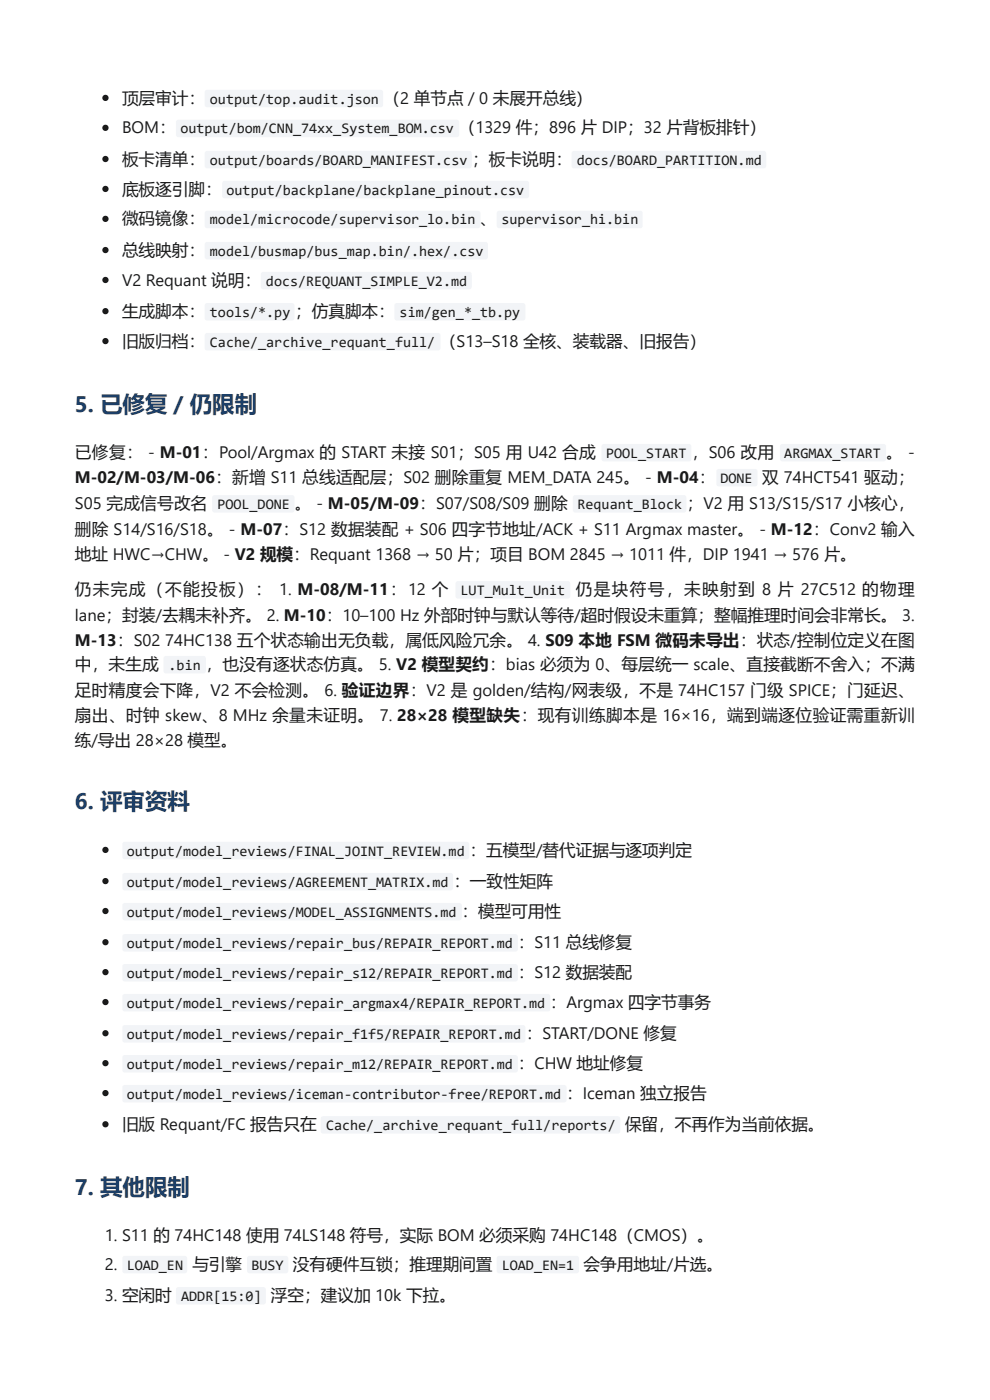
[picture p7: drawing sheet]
<svg xmlns="http://www.w3.org/2000/svg" width="210mm" height="297mm" viewBox="0 0 210 297" stroke-linecap="round" stroke-linejoin="round" font-family="sans-serif">
<defs><g id="words">
<g font-size="4.8" fill="#123f73">
<text x="15.9" y="87.3">5. 已修复 / 仍限制</text>
<text x="15.9" y="171.7">6. 评审资料</text>
<text x="15.9" y="253.5">7. 其他限制</text>
</g>
<g font-size="3.5" fill="#1a1a1a">
<text x="25.9" y="22">顶层审计：</text>
<text x="81.3" y="22">（2 单节点 / 0 未展开总线）</text>
<text x="25.9" y="28.3">BOM：</text>
<text x="97.3" y="28.3">（1329 件；896 片 DIP；32 片背板排针）</text>
<text x="25.9" y="34.9">板卡清单：</text>
<text x="100.1" y="34.9">；板卡说明：</text>
<text x="25.9" y="41.3">底板逐引脚：</text>
<text x="25.9" y="47.6">微码镜像：</text>
<text x="101.8" y="47.6">、</text>
<text x="25.9" y="54.2">总线映射：</text>
<text x="25.9" y="60.6">V2 Requant 说明：</text>
<text x="25.9" y="67.2">生成脚本：</text>
<text x="62.6" y="67.2">；仿真脚本：</text>
<text x="25.9" y="73.6">旧版归档：</text>
<text x="93.3" y="73.6">（S13–S18 全核、装载器、旧报告）</text>
<text x="15.9" y="97.1">已修复： - M-01：Pool/Argmax 的 START 未接 S01；S05 用 U42 合成</text>
<text x="146.6" y="97.1">，S06 改用</text>
<text x="187.8" y="97.1">。 -</text>
<text x="15.9" y="102.4">M-02/M-03/M-06：新增 S11 总线适配层；S02 删除重复 MEM_DATA 245。 - M-04：</text>
<text x="15.9" y="107.9">S05 完成信号改名</text>
<text x="62.5" y="107.9">。 - M-05/M-09：S07/S08/S09 删除</text>
<text x="145.6" y="107.9">；V2 用 S13/S15/S17 小核心，</text>
<text x="161.6" y="102.4">双 74HCT541 驱动；</text>
<text x="15.9" y="113.5">删除 S14/S16/S18。 - M-07：S12 数据装配 + S06 四字节地址/ACK + S11 Argmax master。 - M-12：Conv2 输入</text>
<text x="15.9" y="118.8">地址 HWC→CHW。 - V2 规模：Requant 1368 → 50 片；项目 BOM 2845 → 1011 件，DIP 1941 → 576 片。</text>
<text x="15.9" y="126.2">仍未完成（不能投板）： 1. M-08/M-11：12 个</text>
<text x="15.9" y="131.8">lane；封装/去耦未补齐。 2. M-10：10–100 Hz 外部时钟与默认等待/超时假设未重算；整幅推理时间会非常长。 3.</text>
<text x="122.1" y="126.2">仍是块符号，未映射到 8 片 27C512 的物理</text>
<text x="15.9" y="137.1">M-13：S02</text>
<text x="35" y="137.1">74HC138 五个状态输出无负载，属低风险冗余。 4. S09 本地 FSM 微码未导出：状态/控制位定义在图</text>
<text x="15.9" y="142.1">中，未生成</text>
<text x="43.6" y="142.1">，也没有逐状态仿真。 5. V2 模型契约：bias 必须为 0、每层统一 scale、直接截断不舍入；不满</text>
<text x="15.9" y="147.6">足时精度会下降，V2 不会检测。 6. 验证边界：V2 是 golden/结构/网表级，不是 74HC157 门级 SPICE；门延迟、</text>
<text x="15.9" y="152.9">扇出、时钟 skew、8 MHz 余量未证明。 7. 28×28 模型缺失：现有训练脚本是 16×16，端到端逐位验证需重新训</text>
<text x="15.9" y="158.2">练/导出 28×28 模型。</text>
<text x="99.5" y="181.5">：五模型/替代证据与逐项判定</text>
<text x="96.1" y="188.1">：一致性矩阵</text>
<text x="97.8" y="194.5">：模型可用性</text>
<text x="109.8" y="201.1">：S11 总线修复</text>
<text x="109.8" y="207.4">：S12 数据装配</text>
<text x="116.6" y="213.8">：Argmax 四字节事务</text>
<text x="111.5" y="220.4">：START/DONE 修复</text>
<text x="109.8" y="226.7">：CHW 地址修复</text>
<text x="120" y="233.1">：Iceman 独立报告</text>
<text x="25.9" y="239.7">旧版 Requant/FC 报告只在</text>
<text x="132.5" y="239.7">保留，不再作为当前依据。</text>
<text x="22.2" y="263.3">1. S11 的 74HC148 使用 74LS148 符号，实际 BOM 必须采购 74HC148（CMOS）。</text>
<text x="22.2" y="269.3">2.</text>
<text x="40.8" y="269.3">与引擎</text>
<text x="62.1" y="269.3">没有硬件互锁；推理期间置</text>
<text x="123.7" y="269.3">会争用地址/片选。</text>
<text x="22.2" y="276">3. 空闲时</text>
<text x="57.4" y="276">浮空；建议加 10k 下拉。</text>
</g>
<g font-size="3.1" fill="#1a1a1a">
<text x="44.5" y="22">output/top.audit.json</text>
<text x="38.2" y="28.3">output/bom/CNN_74xx_System_BOM.csv</text>
<text x="44.5" y="34.9">output/boards/BOARD_MANIFEST.csv</text>
<text x="122.3" y="34.9">docs/BOARD_PARTITION.md</text>
<text x="48" y="41.3">output/backplane/backplane_pinout.csv</text>
<text x="44.5" y="47.6">model/microcode/supervisor_lo.bin</text>
<text x="106.3" y="47.6">supervisor_hi.bin</text>
<text x="44.5" y="54.2">model/busmap/bus_map.bin/.hex/.csv</text>
<text x="56.4" y="60.6">docs/REQUANT_SIMPLE_V2.md</text>
<text x="44.5" y="67.2">tools/*.py</text>
<text x="84.7" y="67.2">sim/gen_*_tb.py</text>
<text x="44.5" y="73.6">Cache/_archive_requant_full/</text>
<text x="128.5" y="97.1">POOL_START</text>
<text x="166.3" y="97.1">ARGMAX_START</text>
<text x="46.1" y="107.9">POOL_DONE</text>
<text x="122.4" y="107.9">Requant_Block</text>
<text x="152.7" y="102.4">DONE</text>
<text x="97.7" y="126.2">LUT_Mult_Unit</text>
<text x="35.7" y="142.1">.bin</text>
<text x="26.9" y="181.5">output/model_reviews/FINAL_JOINT_REVIEW.md</text>
<text x="26.9" y="188.1">output/model_reviews/AGREEMENT_MATRIX.md</text>
<text x="26.9" y="194.5">output/model_reviews/MODEL_ASSIGNMENTS.md</text>
<text x="26.9" y="201.1">output/model_reviews/repair_bus/REPAIR_REPORT.md</text>
<text x="26.9" y="207.4">output/model_reviews/repair_s12/REPAIR_REPORT.md</text>
<text x="26.9" y="213.8">output/model_reviews/repair_argmax4/REPAIR_REPORT.md</text>
<text x="26.9" y="220.4">output/model_reviews/repair_f1f5/REPAIR_REPORT.md</text>
<text x="26.9" y="226.7">output/model_reviews/repair_m12/REPAIR_REPORT.md</text>
<text x="26.9" y="233.1">output/model_reviews/iceman-contributor-free/REPORT.md</text>
<text x="69.1" y="239.7">Cache/_archive_requant_full/reports/</text>
<text x="26.9" y="269.3">LOAD_EN</text>
<text x="53.3" y="269.3">BUSY</text>
<text x="106.4" y="269.3">LOAD_EN=1</text>
<text x="38.4" y="276">ADDR[15:0]</text>
</g>
</g></defs>
<circle cx="22.4" cy="20.8" r=".66" fill="#1a1a1a"/>
<path d="M43.5 19.2l.4-.2h36.8l.3 .1 .2 .4v2.7l-.1 .4-.4 .2h-36.8l-.3-.1-.2-.4v-2.7z" fill="#f2f4f7"/>
<circle cx="22.4" cy="27.1" r=".66" fill="#1a1a1a"/>
<path d="M37.5 25.6l.3-.2h59l.3 .1 .3 .3v2.8l-.2 .3-.4 .2h-59l-.3-.1-.2-.3v-2.8z" fill="#f2f4f7"/>
<circle cx="22.4" cy="33.7" r=".66" fill="#1a1a1a"/>
<g fill="#f2f4f7">
<path d="M43.5 32.2l.4-.2h55.6l.3 .1 .2 .3v2.8l-.1 .4-.4 .1h-55.6l-.3-.1-.2-.3v-2.8z"/>
<path d="M121.3 32.2l.4-.2h40.2l.3 .1 .2 .3 .1 2.8-.2 .4-.4 .1h-40.2l-.3-.1-.2-.3v-2.8z"/>
</g>
<circle cx="22.4" cy="40.1" r=".66" fill="#1a1a1a"/>
<path d="M47.3 38.5l.3-.1h64.1l.2 .1 .3 .3v2.7l-.2 .4-.3 .2h-64.1l-.3-.1-.2-.4v-2.7z" fill="#f2f4f7"/>
<circle cx="22.4" cy="46.4" r=".66" fill="#1a1a1a"/>
<g fill="#f2f4f7">
<path d="M43.5 44.9l.4-.2h57.4l.3 .1 .3 .3v2.8l-.2 .4-.4 .1h-57.4l-.3-.1-.2-.3v-2.8z"/>
<path d="M105.5 44.9l.3-.2h30l.4 .4v2.9l-.2 .3-.3 .1h-30l-.3-.2-.1-.3v-2.7z"/>
</g>
<circle cx="22.4" cy="53" r=".66" fill="#1a1a1a"/>
<path d="M43.5 51.5l.4-.2h59l.3 .1 .2 .4 .1 2.7-.2 .4-.4 .1h-59l-.3-.1-.2-.3v-2.7z" fill="#f2f4f7"/>
<circle cx="22.4" cy="59.4" r=".66" fill="#1a1a1a"/>
<path d="M55.5 57.8l.3-.1h43.7l.3 .1 .2 .3v2.8l-.1 .3-.4 .2h-43.7l-.3-.1-.2-.3v-2.8z" fill="#f2f4f7"/>
<circle cx="22.4" cy="66" r=".66" fill="#1a1a1a"/>
<g fill="#f2f4f7">
<path d="M43.5 64.4l.4-.1h18.1l.4 .4v2.9l-.1 .2-.4 .2h-18.1l-.3-.2-.1-.3v-2.7z"/>
<path d="M83.8 64.4l.3-.1h26.9l.4 .4v2.9l-.2 .2-.3 .2h-26.9l-.3-.2-.1-.3v-2.7z"/>
</g>
<circle cx="22.4" cy="72.4" r=".66" fill="#1a1a1a"/>
<g fill="#f2f4f7">
<path d="M43.5 70.8l.4-.2h49l.3 .1 .2 .4v2.7l-.2 .4-.3 .1h-49h-.3l-.2-.4v-2.7z"/>
<path d="M127.7 94.3l.4-.1h18.1l.4 .4v2.9l-.3 .3-.3 .1h-18l-.4-.2-.1-.3v-2.7z"/>
<path d="M165.5 94.3l.4-.1h21.5l.4 .4v2.9l-.2 .3-.3 .1h-21.5l-.3-.2-.1-.3v-2.7z"/>
<path d="M152 99.6l.4-.1h7.9l.3 .5v2.9l-.5 .3-7.9-.1-.3-.4v-2.7z"/>
<path d="M45.1 105.2l.4-.2h16.5l.4 .5v2.8l-.2 .4h-.3h-16.5l-.3-.2-.1-.3v-2.6z"/>
<path d="M121.6 105.2l.4-.2h23.1l.4 .5v2.8l-.1 .3-.4 .1h-23.1l-.4-.2-.1-.3v-2.6z"/>
<path d="M96.7 123.4l.4-.1h23.4l.4 .4v2.9l-.2 .3-.3 .1h-23.4l-.3-.2-.1-.3v-2.7z"/>
<path d="M34.8 139.3l.4-.1h8.1l.4 .5-.1 2.8-.5 .4-8.1-.1-.3-.5v-2.6z"/>
</g>
<circle cx="22.4" cy="180.3" r=".66" fill="#1a1a1a"/>
<path d="M26.1 178.7l.4-.1h72.5l.2 .1 .3 .3v2.8l-.2 .3-.3 .2h-72.5l-.3-.1-.3-.3v-2.8z" fill="#f2f4f7"/>
<circle cx="22.4" cy="186.9" r=".66" fill="#1a1a1a"/>
<path d="M26.1 185.4l.4-.2h69l.3 .1 .2 .3v2.8l-.1 .4-.4 .1h-69l-.3-.1-.3-.3v-2.8z" fill="#f2f4f7"/>
<circle cx="22.4" cy="193.3" r=".66" fill="#1a1a1a"/>
<path d="M26.1 191.7l.4-.1h70.9h.3l.2 .4v2.7l-.2 .4-.3 .2h-70.9l-.3-.1-.3-.4v-2.7z" fill="#f2f4f7"/>
<circle cx="22.4" cy="199.9" r=".66" fill="#1a1a1a"/>
<path d="M26.1 198.3l.4-.1h82.8l.3 .1 .2 .3v2.7l-.2 .4-.3 .2h-82.8l-.3-.1-.3-.4v-2.7z" fill="#f2f4f7"/>
<circle cx="22.4" cy="206.2" r=".66" fill="#1a1a1a"/>
<path d="M26.1 204.7l.4-.2h82.8l.3 .1 .2 .3v2.8l-.2 .4-.3 .1h-82.8l-.3-.1-.3-.3v-2.8z" fill="#f2f4f7"/>
<circle cx="22.4" cy="212.6" r=".66" fill="#1a1a1a"/>
<path d="M26.1 211l.4-.1h89.6l.3 .1 .3 .3v2.7l-.2 .4-.4 .2h-89.6l-.3-.1-.3-.4v-2.7z" fill="#f2f4f7"/>
<circle cx="22.4" cy="219.2" r=".66" fill="#1a1a1a"/>
<path d="M26.1 217.6l.4-.1h84.4l.3 .1 .2 .3v2.8l-.2 .3-.3 .2h-84.4l-.3-.1-.3-.3v-2.8z" fill="#f2f4f7"/>
<circle cx="22.4" cy="225.6" r=".66" fill="#1a1a1a"/>
<path d="M26.1 224l.4-.2h82.8l.3 .1 .2 .4v2.7l-.2 .4-.3 .1h-82.8l-.4-.1-.2-.3v-2.7z" fill="#f2f4f7"/>
<circle cx="22.4" cy="231.9" r=".66" fill="#1a1a1a"/>
<path d="M26.1 230.3l.4-.1h93.1l.3 .1 .2 .3v2.8l-.1 .3-.4 .2h-93.1l-.3-.1-.3-.3v-2.8z" fill="#f2f4f7"/>
<circle cx="22.4" cy="238.5" r=".66" fill="#1a1a1a"/>
<g fill="#f2f4f7">
<path d="M68.2 237l.3-.2h62.5l.3 .1 .2 .3v2.8l-.2 .3-.3 .2h-62.5l-.3-.1-.2-.3v-2.8z"/>
<path d="M26.1 266.6l.4-.2h12.8l.4 .5v2.8l-.2 .3-.3 .1h-12.8l-.4-.2-.1-.3v-2.6z"/>
<path d="M52.5 266.6l.4-.2 7.9 .1 .3 .5v2.8l-.5 .3h-7.9l-.3-.5v-2.6z"/>
<path d="M105.5 266.6l.3-.2h16.5l.5 .5v2.8l-.3 .3-.3 .1h-16.5l-.3-.2-.1-.3v-2.6z"/>
<path d="M37.5 273.2l.3-.2 18.1 .1 .4 .4v2.8l-.2 .4h-.3h-18.1l-.3-.2-.1-.3v-2.6z"/>
</g>
<use href="#words"/>
</svg>
